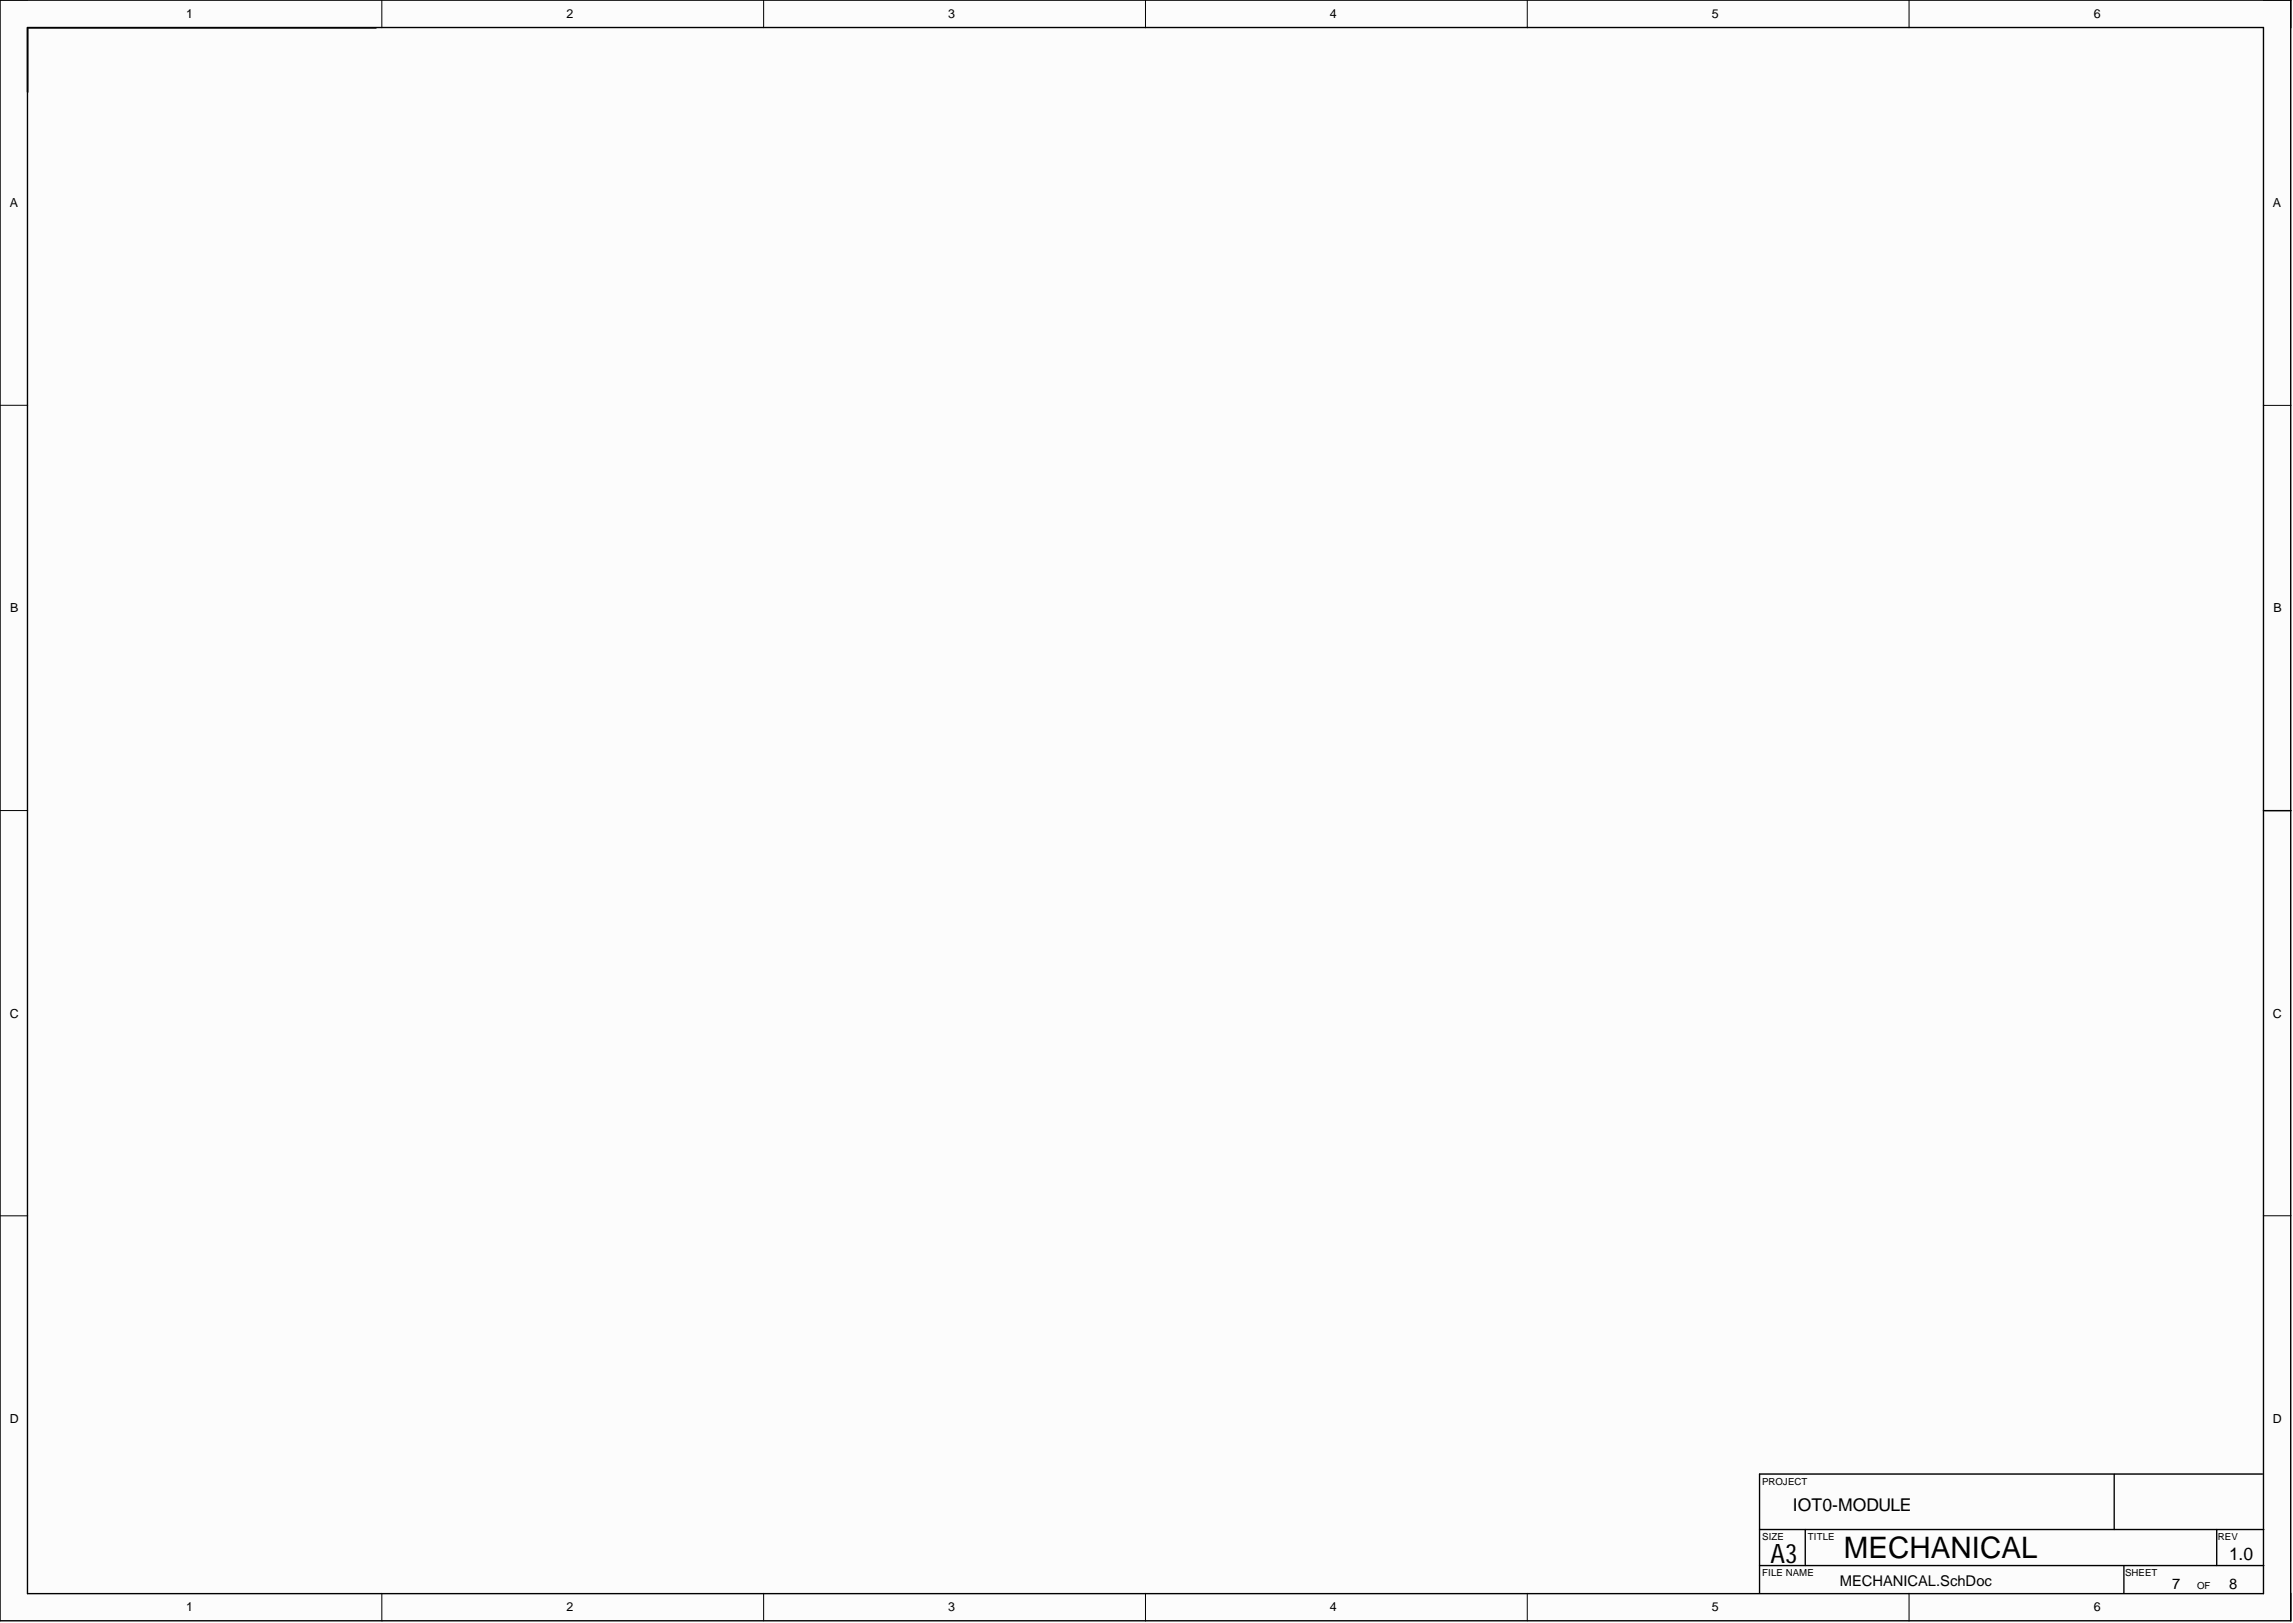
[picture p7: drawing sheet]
<svg xmlns="http://www.w3.org/2000/svg" width="420mm" height="297mm" viewBox="0 0 420 297" stroke-linecap="round" stroke-linejoin="round" font-family="sans-serif">
<defs><g id="words">
<text font-size="5.4" x="337.6" y="285.1">MECHANICAL</text>
<text font-size="4.9" x="324.1" y="286">A3</text>
<g font-size="3.2">
<text x="328.2" y="276.5">IOT0-MODULE</text>
<text x="408.1" y="285.6">1.0</text>
</g>
<g font-size="2.7">
<text x="336.8" y="290.2">MECHANICAL.SchDoc</text>
<text x="397.7" y="290.8">7</text>
<text x="408.1" y="290.8">8</text>
</g>
<g font-size="2.3">
<text x="34.1" y="3.3">1</text>
<text x="103.7" y="3.3">2</text>
<text x="173.6" y="3.3">3</text>
<text x="243.5" y="3.3">4</text>
<text x="313.4" y="3.3">5</text>
<text x="383.3" y="3.3">6</text>
<text x="1.8" y="37.9">A</text>
<text x="416.1" y="37.9">A</text>
<text x="1.9" y="112.1">B</text>
<text x="416.2" y="112.1">B</text>
<text x="1.8" y="186.2">C</text>
<text x="416.1" y="186.2">C</text>
<text x="1.8" y="260.4">D</text>
<text x="416.1" y="260.4">D</text>
<text x="34.1" y="294.9">1</text>
<text x="103.7" y="294.9">2</text>
<text x="173.6" y="294.9">3</text>
<text x="243.5" y="294.9">4</text>
<text x="313.4" y="294.9">5</text>
<text x="383.3" y="294.9">6</text>
</g>
<g font-size="1.8">
<text x="322.6" y="271.7">PROJECT</text>
<text x="322.6" y="281.9">SIZE</text>
<text x="331" y="281.9">TITLE</text>
<text x="406.1" y="281.9">REV</text>
<text x="322.6" y="288.5">FILE NAME</text>
<text x="389.1" y="288.5">SHEET</text>
<text x="402.3" y="290.8">OF</text>
</g>
</g></defs>
<g fill="#fffcf8">
<path d="M0 0h419.4v296.7h-419.4z" fill-rule="evenodd"/>
<path d="M5.1 5.1h409.3v286.5h-409.3z" fill-rule="evenodd"/>
</g>
<g fill="none" stroke="#000" stroke-width=".18">
<path d="M0 0h5.1M69.9 0v5.1M139.8 0v5.1M209.7 0v5.1M279.6 0v5.1M349.5 0v5.1M414.4 0h5v5.1M0 74.2h5.1M414.4 74.2h5M0 148.3h5.1M414.4 148.4h5M0 222.5h5.1"/>
<path d="M414.4 222.5h5M69.9 291.6v5.1M139.8 291.6v5.1M209.7 291.6v5.1M279.6 291.6v5.1M349.5 291.6v5.1M419.4 291.6v5.1"/>
</g>
<path d="M0 0v296.6h419.4v-296.6h-419.4M5 5h409.4v286.7h-409.4zM5 5.1h63.9M414.4 148.4h5M322.1 279.9h92.4M330.5 279.9v6.6M387.1 269.8v10.1M405.8 279.9v6.6M414.2 269.8h-92.1v21.8M322.1 286.5h92.4M388.8 286.5v5.1" fill="none" stroke="#000" stroke-width=".25"/>
<use href="#words"/>
</svg>
